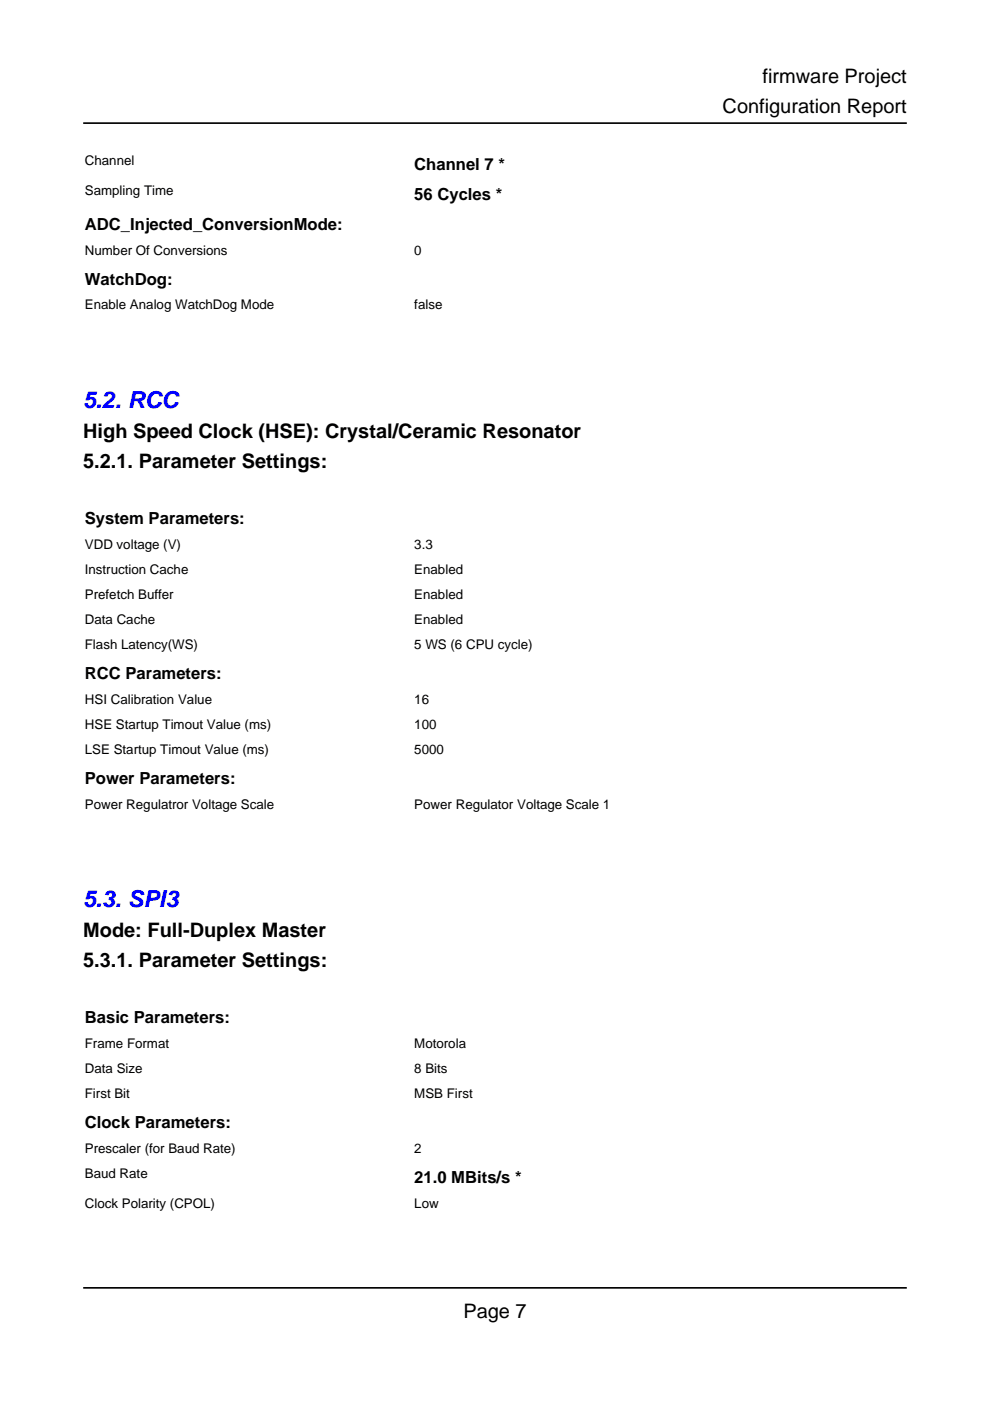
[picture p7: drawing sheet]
<svg xmlns="http://www.w3.org/2000/svg" width="210mm" height="297mm" viewBox="0 0 210 297" stroke-linecap="round" stroke-linejoin="round" font-family="sans-serif">
<defs><g id="words">
<g font-size="4.9" fill="#00f">
<text x="17.6" y="86.4">5.2. RCC</text>
<text x="17.6" y="192.3">5.3. SPI3</text>
</g>
<g font-size="4.2">
<text x="161.7" y="17.6">firmware Project</text>
<text x="153.2" y="24">Configuration Report</text>
<text x="17.6" y="92.8">High Speed Clock (HSE): Crystal/Ceramic Resonator</text>
<text x="17.6" y="99.1">5.2.1. Parameter Settings:</text>
<text x="17.6" y="198.6">Mode: Full-Duplex Master</text>
<text x="17.6" y="205">5.3.1. Parameter Settings:</text>
<text x="98.2" y="279.4">Page 7</text>
</g>
<g font-size="3.5">
<text x="87.8" y="36">Channel 7 *</text>
<text x="87.8" y="42.3">56 Cycles *</text>
<text x="18" y="48.7">ADC_Injected_ConversionMode:</text>
<text x="18" y="60.3">WatchDog:</text>
<text x="18" y="111.1">System Parameters:</text>
<text x="18" y="143.9">RCC Parameters:</text>
<text x="18" y="166.2">Power Parameters:</text>
<text x="18" y="217">Basic Parameters:</text>
<text x="18" y="239.2">Clock Parameters:</text>
<text x="87.8" y="250.8">21.0 MBits/s *</text>
</g>
<g font-size="2.8">
<text x="18" y="34.9">Channel</text>
<text x="18" y="41.3">Sampling Time</text>
<text x="18" y="54">Number Of Conversions</text>
<text x="87.8" y="54">0</text>
<text x="18" y="65.6">Enable Analog WatchDog Mode</text>
<text x="87.8" y="65.6">false</text>
<text x="18" y="116.4">VDD voltage (V)</text>
<text x="87.8" y="116.4">3.3</text>
<text x="18" y="121.7">Instruction Cache</text>
<text x="87.8" y="121.7">Enabled</text>
<text x="18" y="127">Prefetch Buffer</text>
<text x="87.8" y="127">Enabled</text>
<text x="18" y="132.3">Data Cache</text>
<text x="18" y="137.6">Flash Latency(WS)</text>
<text x="87.8" y="132.3">Enabled</text>
<text x="87.8" y="137.6">5 WS (6 CPU cycle)</text>
<text x="18" y="149.2">HSI Calibration Value</text>
<text x="87.8" y="149.2">16</text>
<text x="18" y="154.5">HSE Startup Timout Value (ms)</text>
<text x="87.8" y="154.5">100</text>
<text x="18" y="159.8">LSE Startup Timout Value (ms)</text>
<text x="87.8" y="159.8">5000</text>
<text x="18" y="171.4">Power Regulatror Voltage Scale</text>
<text x="87.8" y="171.4">Power Regulator Voltage Scale 1</text>
<text x="18" y="222.2">Frame Format</text>
<text x="18" y="227.5">Data Size</text>
<text x="87.8" y="222.2">Motorola</text>
<text x="87.8" y="227.5">8 Bits</text>
<text x="18" y="232.8">First Bit</text>
<text x="87.8" y="232.8">MSB First</text>
<text x="18" y="244.5">Prescaler (for Baud Rate)</text>
<text x="87.8" y="244.5">2</text>
<text x="18" y="249.8">Baud Rate</text>
<text x="18" y="256.1">Clock Polarity (CPOL)</text>
<text x="87.8" y="256.1">Low</text>
</g>
</g></defs>
<path d="M17.6 30.3h69.9v6.4h-69.9z" fill="none" stroke="#fff" stroke-width=".21"/>
<path d="M87.5 30.3h104.8v6.4h-104.8z" fill="#fff"/>
<path d="M87.5 30.3h104.8v6.4h-104.8z" fill="none" stroke="#fff" stroke-width=".21"/>
<path d="M17.6 36.7h69.9v6.3h-69.9z" fill="#fff"/>
<path d="M17.6 36.7h69.9v6.3h-69.9z" fill="none" stroke="#fff" stroke-width=".21"/>
<path d="M87.5 36.7h104.8v6.3h-104.8z" fill="#fff"/>
<path d="M87.5 36.7h104.8v6.3h-104.8zM17.6 43h174.7v6.4h-174.7z" fill="none" stroke="#fff" stroke-width=".21"/>
<path d="M17.6 49.4h69.9v5.3h-69.9z" fill="#fff"/>
<path d="M17.6 49.4h69.9v5.3h-69.9z" fill="none" stroke="#fff" stroke-width=".21"/>
<path d="M87.5 49.4h104.8v5.3h-104.8z" fill="#fff"/>
<path d="M17.6 54.7h174.7v6.3h-174.7zM87.5 49.4h104.8v5.3h-104.8z" fill="none" stroke="#fff" stroke-width=".21"/>
<path d="M17.6 61h69.9v5.3h-69.9z" fill="#fff"/>
<path d="M17.6 61h69.9v5.3h-69.9z" fill="none" stroke="#fff" stroke-width=".21"/>
<path d="M87.5 61h104.8v5.3h-104.8z" fill="#fff"/>
<path d="M87.5 61h104.8v5.3h-104.8zM17.6 105.5h174.7v6.3h-174.7z" fill="none" stroke="#fff" stroke-width=".21"/>
<path d="M17.6 111.8h69.9v5.3h-69.9z" fill="#fff"/>
<path d="M17.6 111.8h69.9v5.3h-69.9z" fill="none" stroke="#fff" stroke-width=".21"/>
<path d="M87.5 111.8h104.8v5.3h-104.8z" fill="#fff"/>
<path d="M87.5 111.8h104.8v5.3h-104.8z" fill="none" stroke="#fff" stroke-width=".21"/>
<path d="M17.6 117.1h69.9v5.3h-69.9z" fill="#fff"/>
<path d="M17.6 117.1h69.9v5.3h-69.9z" fill="none" stroke="#fff" stroke-width=".21"/>
<path d="M87.5 117.1h104.8v5.3h-104.8z" fill="#fff"/>
<path d="M87.5 117.1h104.8v5.3h-104.8z" fill="none" stroke="#fff" stroke-width=".21"/>
<path d="M17.6 122.4h69.9v5.3h-69.9z" fill="#fff"/>
<path d="M17.6 122.4h69.9v5.3h-69.9z" fill="none" stroke="#fff" stroke-width=".21"/>
<path d="M87.5 122.4h104.8v5.3h-104.8z" fill="#fff"/>
<path d="M87.5 122.4h104.8v5.3h-104.8z" fill="none" stroke="#fff" stroke-width=".21"/>
<path d="M17.6 127.7h69.9v5.3h-69.9z" fill="#fff"/>
<path d="M17.6 127.7h69.9v5.3h-69.9z" fill="none" stroke="#fff" stroke-width=".21"/>
<path d="M87.5 127.7h104.8v5.3h-104.8z" fill="#fff"/>
<path d="M87.5 127.7h104.8v5.3h-104.8z" fill="none" stroke="#fff" stroke-width=".21"/>
<path d="M17.6 133h69.9v5.3h-69.9z" fill="#fff"/>
<path d="M17.6 133h69.9v5.3h-69.9z" fill="none" stroke="#fff" stroke-width=".21"/>
<path d="M87.5 133h104.8v5.3h-104.8z" fill="#fff"/>
<path d="M17.6 138.3h174.7v6.3h-174.7zM87.5 133h104.8v5.3h-104.8z" fill="none" stroke="#fff" stroke-width=".21"/>
<path d="M17.6 144.6h69.9v5.3h-69.9z" fill="#fff"/>
<path d="M17.6 144.6h69.9v5.3h-69.9z" fill="none" stroke="#fff" stroke-width=".21"/>
<path d="M87.5 144.6h104.8v5.3h-104.8z" fill="#fff"/>
<path d="M87.5 144.6h104.8v5.3h-104.8z" fill="none" stroke="#fff" stroke-width=".21"/>
<path d="M17.6 149.9h69.9v5.3h-69.9z" fill="#fff"/>
<path d="M17.6 149.9h69.9v5.3h-69.9z" fill="none" stroke="#fff" stroke-width=".21"/>
<path d="M87.5 149.9h104.8v5.3h-104.8z" fill="#fff"/>
<path d="M87.5 149.9h104.8v5.3h-104.8z" fill="none" stroke="#fff" stroke-width=".21"/>
<path d="M17.6 155.2h69.9v5.3h-69.9z" fill="#fff"/>
<path d="M17.6 155.2h69.9v5.3h-69.9z" fill="none" stroke="#fff" stroke-width=".21"/>
<path d="M87.5 155.2h104.8v5.3h-104.8z" fill="#fff"/>
<path d="M87.5 155.2h104.8v5.3h-104.8zM17.6 160.5h174.7v6.4h-174.7z" fill="none" stroke="#fff" stroke-width=".21"/>
<path d="M17.6 166.9h69.9v5.3h-69.9z" fill="#fff"/>
<path d="M17.6 166.9h69.9v5.3h-69.9z" fill="none" stroke="#fff" stroke-width=".21"/>
<path d="M87.5 166.9h104.8v5.3h-104.8z" fill="#fff"/>
<path d="M87.5 166.9h104.8v5.3h-104.8zM17.6 211.3h174.7v6.4h-174.7z" fill="none" stroke="#fff" stroke-width=".21"/>
<path d="M17.6 217.7h69.9v5.3h-69.9z" fill="#fff"/>
<path d="M17.6 217.7h69.9v5.3h-69.9z" fill="none" stroke="#fff" stroke-width=".21"/>
<path d="M87.5 217.7h104.8v5.3h-104.8z" fill="#fff"/>
<path d="M87.5 217.7h104.8v5.3h-104.8z" fill="none" stroke="#fff" stroke-width=".21"/>
<path d="M17.6 223h69.9v5.2h-69.9z" fill="#fff"/>
<path d="M17.6 223h69.9v5.2h-69.9z" fill="none" stroke="#fff" stroke-width=".21"/>
<path d="M87.5 223h104.8v5.2h-104.8z" fill="#fff"/>
<path d="M87.5 223h104.8v5.2h-104.8z" fill="none" stroke="#fff" stroke-width=".21"/>
<path d="M17.6 228.2h69.9v5.3h-69.9z" fill="#fff"/>
<path d="M17.6 228.2h69.9v5.3h-69.9z" fill="none" stroke="#fff" stroke-width=".21"/>
<path d="M87.5 228.2h104.8v5.3h-104.8z" fill="#fff"/>
<path d="M17.6 233.5h174.7v6.4h-174.7zM87.5 228.2h104.8v5.3h-104.8z" fill="none" stroke="#fff" stroke-width=".21"/>
<path d="M17.6 239.9h69.9v5.3h-69.9z" fill="#fff"/>
<path d="M17.6 239.9h69.9v5.3h-69.9z" fill="none" stroke="#fff" stroke-width=".21"/>
<path d="M87.5 239.9h104.8v5.3h-104.8z" fill="#fff"/>
<path d="M87.5 239.9h104.8v5.3h-104.8z" fill="none" stroke="#fff" stroke-width=".21"/>
<path d="M17.6 245.2h69.9v6.3h-69.9z" fill="#fff"/>
<path d="M17.6 245.2h69.9v6.3h-69.9z" fill="none" stroke="#fff" stroke-width=".21"/>
<path d="M87.5 245.2h104.8v6.3h-104.8z" fill="#fff"/>
<path d="M87.5 245.2h104.8v6.3h-104.8z" fill="none" stroke="#fff" stroke-width=".21"/>
<path d="M17.6 251.5h69.9v5.3h-69.9z" fill="#fff"/>
<path d="M17.6 251.5h69.9v5.3h-69.9z" fill="none" stroke="#fff" stroke-width=".21"/>
<path d="M87.5 251.5h104.8v5.3h-104.8z" fill="#fff"/>
<path d="M87.5 251.5h104.8v5.3h-104.8z" fill="none" stroke="#fff" stroke-width=".21"/>
<path d="M17.6 256.8h69.9v3.5h-69.9z" fill="#fff"/>
<path d="M17.6 260.3v-3.5h69.9v3.5" fill="none" stroke="#fff" stroke-width=".21"/>
<path d="M87.5 256.8h104.8v3.5h-104.8z" fill="#fff"/>
<path d="M87.5 260.3v-3.5h104.8v3.5" fill="none" stroke="#fff" stroke-width=".21"/>
<path d="M17.6 26.1h174.7M17.6 273h174.7" fill="none" stroke="#000" stroke-width=".35"/>
<use href="#words"/>
</svg>
